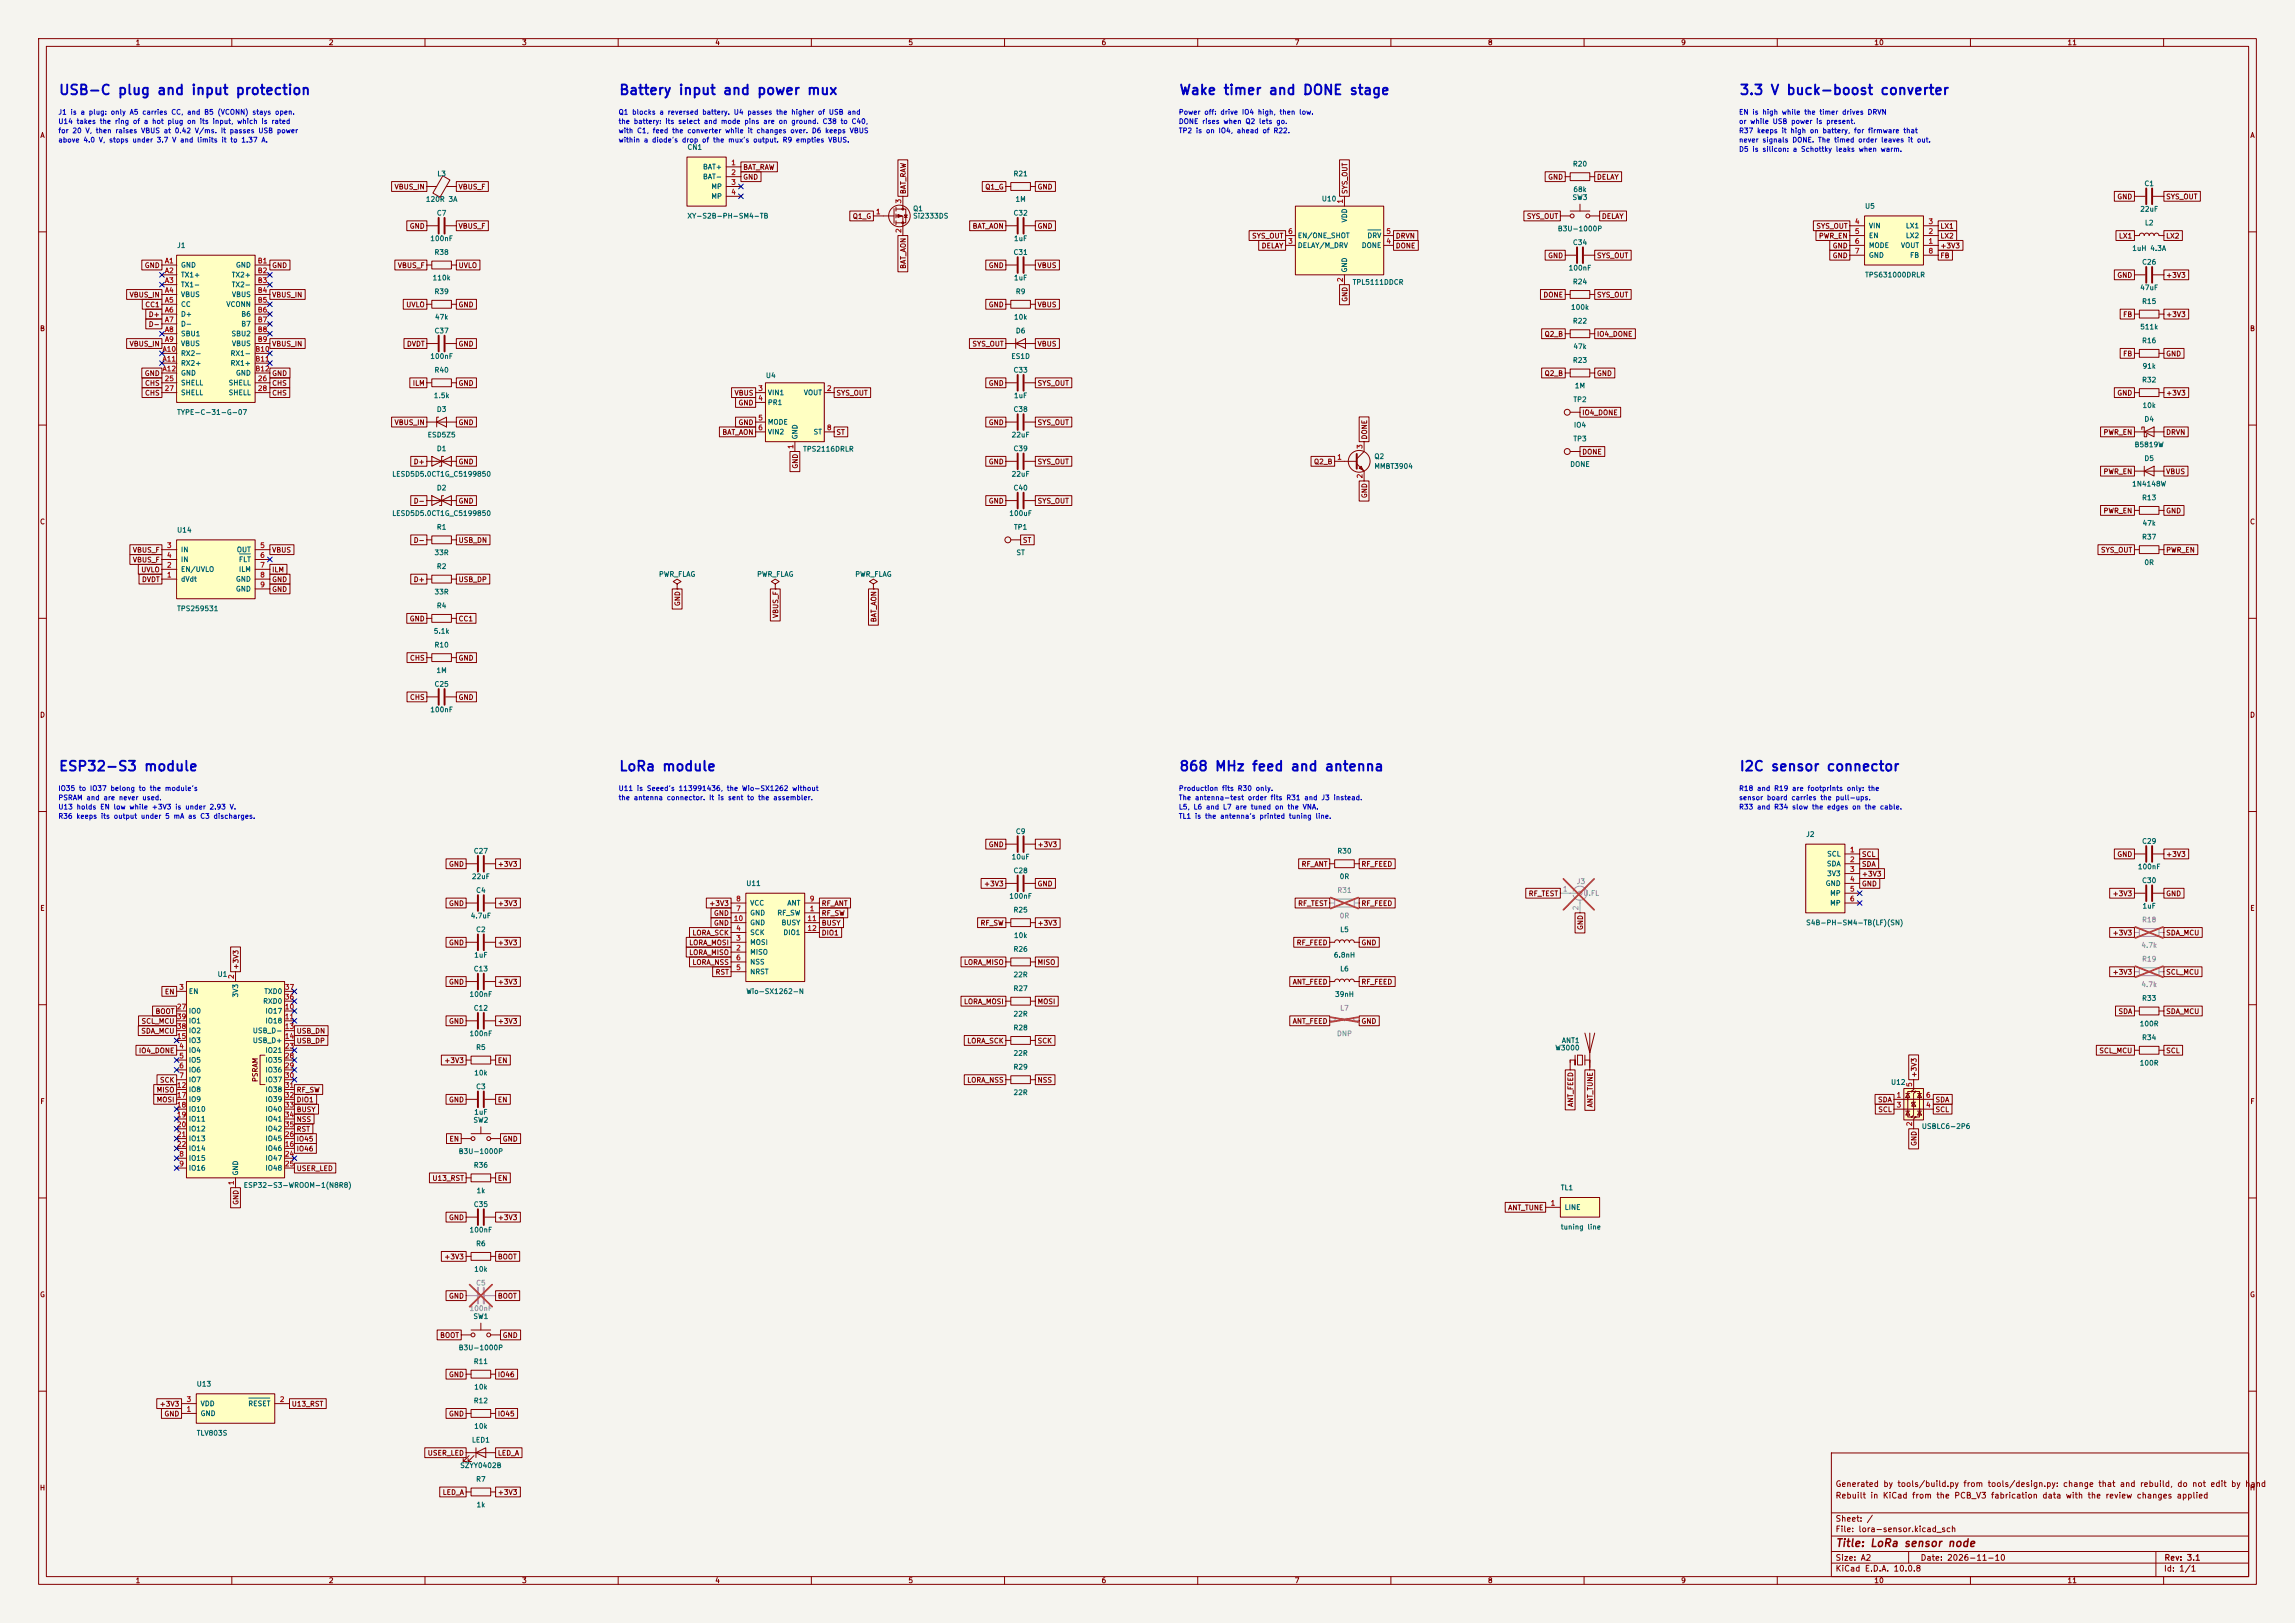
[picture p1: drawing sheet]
<svg xmlns="http://www.w3.org/2000/svg" width="594mm" height="420mm" viewBox="0 0 594 420" stroke-linecap="round" stroke-linejoin="round" font-family="sans-serif">
<defs><g id="words">
<g font-size="2.5" fill="#0000c2">
<text x="15.1" y="25.2">USB-C plug and input protection</text>
<text x="160.1" y="25.2">Battery input and power mux</text>
<text x="305.1" y="25.2">Wake timer and DONE stage</text>
<text x="450.1" y="25.2">3.3 V buck-boost converter</text>
<text x="15.1" y="200.2">ESP32-S3 module</text>
<text x="160.1" y="200.2">LoRa module</text>
<text x="305.1" y="200.2">868 MHz feed and antenna</text>
<text x="450.1" y="200.2">I2C sensor connector</text>
</g>
<text font-size="2" fill="#840000" x="475" y="400.8">Title: LoRa sensor node</text>
<g font-size="1.5" fill="#840000">
<text x="475" y="388.1">Rebuilt in KiCad from the PCB_V3 fabrication data with the review changes applied</text>
<text x="475" y="385.1">Generated by tools/build.py from tools/design.py: change that and rebuild, do not edit by hand</text>
<text x="475" y="394.1">Sheet: /</text>
<text x="475" y="396.8">File: lora-sensor.kicad_sch</text>
<text x="475" y="407">KiCad E.D.A. 10.0.8</text>
<text x="475" y="404.2">Size: A2</text>
<text x="497" y="404.2">Date: 2026-11-10</text>
<text x="560" y="407">Id: 1/1</text>
<text x="560.1" y="404.2">Rev: 3.1</text>
</g>
<g font-size="1.3" fill="#840000">
<text x="35" y="12">1</text>
<text x="85" y="12">2</text>
<text x="135" y="12">3</text>
<text x="185" y="12">4</text>
<text x="235" y="12">5</text>
<text x="285" y="12">6</text>
<text x="335" y="12">7</text>
<text x="385" y="12">8</text>
<text x="435" y="12">9</text>
<text x="485" y="12">10</text>
<text x="535" y="12">11</text>
<text x="10.3" y="36">A</text>
<text x="582.3" y="36">A</text>
<text x="192.2" y="46.8">GND</text>
<text x="192.2" y="44.2">BAT_RAW</text>
<text x="400.6" y="46.8">GND</text>
<text x="413.2" y="46.8">DELAY</text>
<text x="102" y="49.3">VBUS_IN</text>
<text x="118.6" y="49.3">VBUS_F</text>
<text x="234.7" y="50.4" transform="rotate(-90 234.7 50.4)">BAT_RAW</text>
<text x="254.9" y="49.3">Q1_G</text>
<text x="268.4" y="49.3">GND</text>
<text x="349" y="50.4" transform="rotate(-90 349 50.4)">SYS_OUT</text>
<text x="547.9" y="51.9">GND</text>
<text x="560.5" y="51.9">SYS_OUT</text>
<text x="105.9" y="59.5">GND</text>
<text x="118.6" y="59.5">VBUS_F</text>
<text x="220.6" y="56.9">Q1_G</text>
<text x="251.6" y="59.5">BAT_AON</text>
<text x="268.4" y="59.5">GND</text>
<text x="395.1" y="56.9">SYS_OUT</text>
<text x="414.5" y="56.9">DELAY</text>
<text x="470" y="59.5">SYS_OUT</text>
<text x="502.1" y="59.5">LX1</text>
<text x="323.9" y="62">SYS_OUT</text>
<text x="326.4" y="64.6">DELAY</text>
<text x="361.1" y="62">DRVN</text>
<text x="361.1" y="64.6">DONE</text>
<text x="470.6" y="62">PWR_EN</text>
<text x="474.2" y="64.6">GND</text>
<text x="502.1" y="64.6">+3V3</text>
<text x="502.1" y="62">LX2</text>
<text x="548.3" y="62">LX1</text>
<text x="560.5" y="62">LX2</text>
<text x="37.3" y="69.6">GND</text>
<text x="70.3" y="69.6">GND</text>
<text x="102.8" y="69.6">VBUS_F</text>
<text x="118.6" y="69.6">UVLO</text>
<text x="234.7" y="69.7" transform="rotate(-90 234.7 69.7)">BAT_AON</text>
<text x="255.8" y="69.6">GND</text>
<text x="268.4" y="69.6">VBUS</text>
<text x="400.6" y="67.1">GND</text>
<text x="413.2" y="67.1">SYS_OUT</text>
<text x="474.2" y="67.1">GND</text>
<text x="502.1" y="67.1">FB</text>
<text x="33.4" y="77.3">VBUS_IN</text>
<text x="70.3" y="77.3">VBUS_IN</text>
<text x="399.3" y="77.3">DONE</text>
<text x="413.2" y="77.3">SYS_OUT</text>
<text x="547.9" y="72.2">GND</text>
<text x="560.5" y="72.2">+3V3</text>
<text x="37.5" y="79.8">CC1</text>
<text x="38.4" y="82.3">D+</text>
<text x="105" y="79.8">UVLO</text>
<text x="118.6" y="79.8">GND</text>
<text x="255.8" y="79.8">GND</text>
<text x="268.4" y="79.8">VBUS</text>
<text x="349" y="78.2" transform="rotate(-90 349 78.2)">GND</text>
<text x="549.4" y="82.3">FB</text>
<text x="560.5" y="82.3">+3V3</text>
<text x="10.2" y="86">B</text>
<text x="33.4" y="90">VBUS_IN</text>
<text x="38.4" y="84.9">D-</text>
<text x="70.3" y="90">VBUS_IN</text>
<text x="105.2" y="90">DVDT</text>
<text x="118.6" y="90">GND</text>
<text x="251.5" y="90">SYS_OUT</text>
<text x="268.4" y="90">VBUS</text>
<text x="399.6" y="87.4">Q2_B</text>
<text x="413.2" y="87.4">IO4_DONE</text>
<text x="582.2" y="86">B</text>
<text x="549.4" y="92.5">FB</text>
<text x="560.5" y="92.5">GND</text>
<text x="37.3" y="97.6">GND</text>
<text x="37.4" y="100.1">CHS</text>
<text x="70.3" y="97.6">GND</text>
<text x="70.3" y="100.1">CHS</text>
<text x="106.7" y="100.1">ILM</text>
<text x="118.6" y="100.1">GND</text>
<text x="255.8" y="100.1">GND</text>
<text x="268.4" y="100.1">SYS_OUT</text>
<text x="399.6" y="97.6">Q2_B</text>
<text x="413.2" y="97.6">GND</text>
<text x="37.4" y="102.7">CHS</text>
<text x="70.3" y="102.7">CHS</text>
<text x="190" y="102.7">VBUS</text>
<text x="191" y="105.2">GND</text>
<text x="216.3" y="102.7">SYS_OUT</text>
<text x="409.4" y="107.7">IO4_DONE</text>
<text x="547.9" y="102.7">GND</text>
<text x="560.5" y="102.7">+3V3</text>
<text x="102" y="110.3">VBUS_IN</text>
<text x="118.6" y="110.3">GND</text>
<text x="186.8" y="112.8">BAT_AON</text>
<text x="191" y="110.3">GND</text>
<text x="216.3" y="112.8">ST</text>
<text x="255.8" y="110.3">GND</text>
<text x="268.4" y="110.3">SYS_OUT</text>
<text x="354.1" y="113.9" transform="rotate(-90 354.1 113.9)">DONE</text>
<text x="544.3" y="112.8">PWR_EN</text>
<text x="560.5" y="112.8">DRVN</text>
<text x="409.4" y="117.9">DONE</text>
<text x="106.9" y="120.4">D+</text>
<text x="118.6" y="120.4">GND</text>
<text x="206.8" y="121.4" transform="rotate(-90 206.8 121.4)">GND</text>
<text x="255.8" y="120.4">GND</text>
<text x="268.4" y="120.4">SYS_OUT</text>
<text x="340" y="120.4">Q2_B</text>
<text x="544.3" y="123">PWR_EN</text>
<text x="560.5" y="123">VBUS</text>
<text x="106.9" y="130.6">D-</text>
<text x="118.6" y="130.6">GND</text>
<text x="255.8" y="130.6">GND</text>
<text x="268.4" y="130.6">SYS_OUT</text>
<text x="354.1" y="129" transform="rotate(-90 354.1 129)">GND</text>
<text x="10.2" y="136">C</text>
<text x="544.3" y="133.1">PWR_EN</text>
<text x="560.5" y="133.1">GND</text>
<text x="582.2" y="136">C</text>
<text x="34.3" y="143.3">VBUS_F</text>
<text x="70.3" y="143.3">VBUS</text>
<text x="106.9" y="140.8">D-</text>
<text x="118.6" y="140.8">USB_DN</text>
<text x="264.6" y="140.8">ST</text>
<text x="543.6" y="143.3">SYS_OUT</text>
<text x="560.5" y="143.3">PWR_EN</text>
<text x="34.3" y="145.8">VBUS_F</text>
<text x="36.4" y="148.4">UVLO</text>
<text x="70.3" y="148.4">ILM</text>
<text x="36.6" y="150.9">DVDT</text>
<text x="70.3" y="150.9">GND</text>
<text x="70.3" y="153.5">GND</text>
<text x="106.9" y="150.9">D+</text>
<text x="118.6" y="150.9">USB_DP</text>
<text x="105.9" y="161.1">GND</text>
<text x="118.6" y="161.1">CC1</text>
<text x="176.3" y="157" transform="rotate(-90 176.3 157)">GND</text>
<text x="201.7" y="160.1" transform="rotate(-90 201.7 160.1)">VBUS_F</text>
<text x="227.1" y="161.1" transform="rotate(-90 227.1 161.1)">BAT_AON</text>
<text x="106" y="171.2">CHS</text>
<text x="118.6" y="171.2">GND</text>
<text x="10.2" y="186">D</text>
<text x="106" y="181.4">CHS</text>
<text x="118.6" y="181.4">GND</text>
<text x="582.2" y="186">D</text>
<text x="255.8" y="219.5">GND</text>
<text x="268.4" y="219.5">+3V3</text>
<text x="116.1" y="224.6">GND</text>
<text x="128.7" y="224.6">+3V3</text>
<text x="336.8" y="224.6">RF_ANT</text>
<text x="352.2" y="224.6">RF_FEED</text>
<text x="481.8" y="222">SCL</text>
<text x="481.8" y="224.6">SDA</text>
<text x="481.8" y="227.1">+3V3</text>
<text x="547.9" y="222">GND</text>
<text x="560.5" y="222">+3V3</text>
<text x="254.6" y="229.7">+3V3</text>
<text x="268.4" y="229.7">GND</text>
<text x="395.5" y="232.2">RF_TEST</text>
<text x="481.8" y="229.7">GND</text>
<text x="546.7" y="232.2">+3V3</text>
<text x="560.5" y="232.2">GND</text>
<text x="10.3" y="236">E</text>
<text x="116.1" y="234.7">GND</text>
<text x="128.7" y="234.7">+3V3</text>
<text x="183.4" y="234.7">+3V3</text>
<text x="184.7" y="239.8">GND</text>
<text x="184.7" y="237.3">GND</text>
<text x="212.5" y="234.7">RF_ANT</text>
<text x="212.5" y="237.3">RF_SW</text>
<text x="212.5" y="239.8">BUSY</text>
<text x="253.7" y="239.8">RF_SW</text>
<text x="268.4" y="239.8">+3V3</text>
<text x="335.8" y="234.7">RF_TEST</text>
<text x="352.2" y="234.7">RF_FEED</text>
<text x="582.3" y="236">E</text>
<text x="116.1" y="244.9">GND</text>
<text x="128.7" y="244.9">+3V3</text>
<text x="178.2" y="244.9">LORA_MOSI</text>
<text x="179.1" y="242.4">LORA_SCK</text>
<text x="212.5" y="242.4">DIO1</text>
<text x="335.5" y="244.9">RF_FEED</text>
<text x="352.2" y="244.9">GND</text>
<text x="410" y="240.8" transform="rotate(-90 410 240.8)">GND</text>
<text x="546.7" y="242.4">+3V3</text>
<text x="560.5" y="242.4">SDA_MCU</text>
<text x="62" y="251" transform="rotate(-90 62 251)">+3V3</text>
<text x="178.2" y="247.4">LORA_MISO</text>
<text x="179.1" y="250">LORA_NSS</text>
<text x="249.4" y="250">LORA_MISO</text>
<text x="268.4" y="250">MISO</text>
<text x="42.5" y="257.6">EN</text>
<text x="116.1" y="255.1">GND</text>
<text x="128.7" y="255.1">+3V3</text>
<text x="185.1" y="252.5">RST</text>
<text x="334.5" y="255.1">ANT_FEED</text>
<text x="352.2" y="255.1">RF_FEED</text>
<text x="546.7" y="252.5">+3V3</text>
<text x="560.5" y="252.5">SCL_MCU</text>
<text x="40.1" y="262.7">BOOT</text>
<text x="249.4" y="260.1">LORA_MOSI</text>
<text x="268.4" y="260.1">MOSI</text>
<text x="548.2" y="262.7">SDA</text>
<text x="560.5" y="262.7">SDA_MCU</text>
<text x="36.4" y="267.8">SDA_MCU</text>
<text x="36.5" y="265.2">SCL_MCU</text>
<text x="76.6" y="267.8">USB_DN</text>
<text x="116.1" y="265.2">GND</text>
<text x="128.7" y="265.2">+3V3</text>
<text x="334.5" y="265.2">ANT_FEED</text>
<text x="352.2" y="265.2">GND</text>
<text x="35.8" y="272.8">IO4_DONE</text>
<text x="76.6" y="270.3">USB_DP</text>
<text x="114.9" y="275.4">+3V3</text>
<text x="128.7" y="275.4">EN</text>
<text x="250.2" y="270.3">LORA_SCK</text>
<text x="268.4" y="270.3">SCK</text>
<text x="543.2" y="272.8">SCL_MCU</text>
<text x="560.5" y="272.8">SCL</text>
<text x="41.3" y="280.5">SCK</text>
<text x="67" y="280.1" transform="rotate(-90 67 280.1)">PSRAM</text>
<text x="250.2" y="280.5">LORA_NSS</text>
<text x="268.4" y="280.5">NSS</text>
<text x="496.4" y="279" transform="rotate(-90 496.4 279)">+3V3</text>
<text x="10.3" y="286">F</text>
<text x="40.4" y="285.5">MOSI</text>
<text x="40.4" y="283">MISO</text>
<text x="76.6" y="285.5">DIO1</text>
<text x="76.6" y="283">RF_SW</text>
<text x="116.1" y="285.5">GND</text>
<text x="128.7" y="285.5">EN</text>
<text x="407.5" y="286.6" transform="rotate(-90 407.5 286.6)">ANT_FEED</text>
<text x="412.5" y="286.7" transform="rotate(-90 412.5 286.7)">ANT_TUNE</text>
<text x="485.9" y="285.5">SDA</text>
<text x="500.8" y="285.5">SDA</text>
<text x="582.3" y="286">F</text>
<text x="76.6" y="290.6">NSS</text>
<text x="76.6" y="288.1">BUSY</text>
<text x="76.6" y="293.2">RST</text>
<text x="486" y="288.1">SCL</text>
<text x="500.8" y="288.1">SCL</text>
<text x="76.6" y="295.7">IO45</text>
<text x="76.6" y="298.2">IO46</text>
<text x="116.2" y="295.7">EN</text>
<text x="130" y="295.7">GND</text>
<text x="496.4" y="296.7" transform="rotate(-90 496.4 296.7)">GND</text>
<text x="76.6" y="303.3">USER_LED</text>
<text x="111.8" y="305.9">U13_RST</text>
<text x="128.7" y="305.9">EN</text>
<text x="62" y="311.9" transform="rotate(-90 62 311.9)">GND</text>
<text x="116.1" y="316">GND</text>
<text x="128.7" y="316">+3V3</text>
<text x="390.2" y="313.5">ANT_TUNE</text>
<text x="114.9" y="326.2">+3V3</text>
<text x="128.7" y="326.2">BOOT</text>
<text x="10.2" y="336">G</text>
<text x="582.2" y="336">G</text>
<text x="116.1" y="336.3">GND</text>
<text x="128.7" y="336.3">BOOT</text>
<text x="113.8" y="346.5">BOOT</text>
<text x="130" y="346.5">GND</text>
<text x="116.1" y="356.7">GND</text>
<text x="128.7" y="356.7">IO46</text>
<text x="41.2" y="364.3">+3V3</text>
<text x="75.4" y="364.3">U13_RST</text>
<text x="42.4" y="366.8">GND</text>
<text x="116.1" y="366.8">GND</text>
<text x="128.7" y="366.8">IO45</text>
<text x="110.6" y="377">USER_LED</text>
<text x="128.7" y="377">LED_A</text>
<text x="10.2" y="386">H</text>
<text x="114.4" y="387.1">LED_A</text>
<text x="128.7" y="387.1">+3V3</text>
<text x="582.2" y="386">H</text>
<text x="35" y="410">1</text>
<text x="85" y="410">2</text>
<text x="135" y="410">3</text>
<text x="185" y="410">4</text>
<text x="235" y="410">5</text>
<text x="285" y="410">6</text>
<text x="335" y="410">7</text>
<text x="385" y="410">8</text>
<text x="435" y="410">9</text>
<text x="485" y="410">10</text>
<text x="535" y="410">11</text>
</g>
<g font-size="1.3" fill="#0000c2">
<text x="15" y="30">J1 is a plug: only A5 carries CC, and B5 (VCONN) stays open.</text>
<text x="160" y="30">Q1 blocks a reversed battery. U4 passes the higher of USB and</text>
<text x="305" y="30">Power off: drive IO4 high, then low.</text>
<text x="450" y="30">EN is high while the timer drives DRVN</text>
<text x="15" y="34.8">for 20 V, then raises VBUS at 0.42 V/ms. It passes USB power</text>
<text x="15" y="32.4">U14 takes the ring of a hot plug on its input, which is rated</text>
<text x="160" y="34.8">with C1, feed the converter while it changes over. D6 keeps VBUS</text>
<text x="160" y="32.4">the battery: its select and mode pins are on ground. C38 to C40,</text>
<text x="305" y="32.4">DONE rises when Q2 lets go.</text>
<text x="305" y="34.8">TP2 is on IO4, ahead of R22.</text>
<text x="450" y="34.8">R37 keeps it high on battery, for firmware that</text>
<text x="450" y="32.4">or while USB power is present.</text>
<text x="15" y="37.2">above 4.0 V, stops under 3.7 V and limits it to 1.37 A.</text>
<text x="160" y="37.2">within a diode's drop of the mux's output. R9 empties VBUS.</text>
<text x="450" y="39.6">D5 is silicon: a Schottky leaks when warm.</text>
<text x="450" y="37.2">never signals DONE. The timed order leaves it out.</text>
<text x="15" y="209.8">U13 holds EN low while +3V3 is under 2.93 V.</text>
<text x="15" y="207.4">PSRAM and are never used.</text>
<text x="15" y="205">IO35 to IO37 belong to the module's</text>
<text x="160" y="205">U11 is Seeed's 113991436, the Wio-SX1262 without</text>
<text x="160" y="207.4">the antenna connector. It is sent to the assembler.</text>
<text x="305" y="209.8">L5, L6 and L7 are tuned on the VNA.</text>
<text x="305" y="207.4">The antenna-test order fits R31 and J3 instead.</text>
<text x="305" y="205">Production fits R30 only.</text>
<text x="450" y="205">R18 and R19 are footprints only: the</text>
<text x="450" y="209.8">R33 and R34 slow the edges on the cable.</text>
<text x="450" y="207.4">sensor board carries the pull-ups.</text>
<text x="15" y="212.2">R36 keeps its output under 5 mA as C3 discharges.</text>
<text x="305" y="212.2">TL1 is the antenna's printed tuning line.</text>
</g>
<g font-size="1.3" fill="#006464">
<text x="177.8" y="39.1">CN1</text>
<text x="113.1" y="45.9">L3</text>
<text x="181.8" y="44.1">BAT+</text>
<text x="181.8" y="46.7">BAT-</text>
<text x="262.2" y="45.9">R21</text>
<text x="407" y="43.4">R20</text>
<text x="110.1" y="52.5">120R 3A</text>
<text x="184" y="49.2">MP</text>
<text x="184" y="51.8">MP</text>
<text x="262.7" y="52.5">1M</text>
<text x="342" y="52.4">U10</text>
<text x="406.9" y="52">SW3</text>
<text x="407.1" y="50">68k</text>
<text x="554.9" y="48.5">C1</text>
<text x="112.9" y="56.1">C7</text>
<text x="177.8" y="56.8">XY-S2B-PH-SM4-TB</text>
<text x="236.2" y="54.9">Q1</text>
<text x="236.2" y="56.8">Si2333DS</text>
<text x="262.2" y="56.1">C32</text>
<text x="348.9" y="57.7" transform="rotate(-90 348.9 57.7)">VDD</text>
<text x="482.6" y="54.3">U5</text>
<text x="483.6" y="59.4">VIN</text>
<text x="493.1" y="59.4">LX1</text>
<text x="553.8" y="55.1">22uF</text>
<text x="555" y="58.6">L2</text>
<text x="45.7" y="64.5">J1</text>
<text x="111.2" y="62.7">100nF</text>
<text x="262.3" y="62.7">1uF</text>
<text x="335.8" y="64.5">DELAY/M_DRV</text>
<text x="335.8" y="61.9">EN/ONE_SHOT</text>
<text x="352.3" y="64.5">DONE</text>
<text x="353.8" y="61.9">DRV</text>
<text x="403.1" y="60.1">B3U-1000P</text>
<text x="407" y="63.7">C34</text>
<text x="483.6" y="61.9">EN</text>
<text x="483.6" y="64.5">MODE</text>
<text x="491.9" y="64.5">VOUT</text>
<text x="493.1" y="61.9">LX2</text>
<text x="551.7" y="65.2">1uH 4.3A</text>
<text x="46.7" y="69.5">GND</text>
<text x="60.9" y="69.5">GND</text>
<text x="112.3" y="66.2">R38</text>
<text x="262.2" y="66.2">C31</text>
<text x="348.9" y="70.6" transform="rotate(-90 348.9 70.6)">GND</text>
<text x="405.9" y="70.3">100nF</text>
<text x="483.6" y="67">GND</text>
<text x="494.2" y="67">FB</text>
<text x="554.3" y="68.8">C26</text>
<text x="46.7" y="72.1">TX1+</text>
<text x="46.7" y="74.6">TX1-</text>
<text x="46.7" y="77.2">VBUS</text>
<text x="59.8" y="72.1">TX2+</text>
<text x="59.8" y="74.6">TX2-</text>
<text x="59.9" y="77.2">VBUS</text>
<text x="111.8" y="72.8">110k</text>
<text x="112.3" y="76.4">R39</text>
<text x="262.3" y="72.8">1uF</text>
<text x="262.8" y="76.4">R9</text>
<text x="350" y="74">TPL5111DDCR</text>
<text x="407" y="73.9">R24</text>
<text x="482.6" y="72.1">TPS631000DRLR</text>
<text x="553.8" y="75.4">47uF</text>
<text x="46.7" y="79.7">CC</text>
<text x="46.7" y="82.2">D+</text>
<text x="58.4" y="79.7">VCONN</text>
<text x="62.3" y="82.2">B6</text>
<text x="112.4" y="83">47k</text>
<text x="262.3" y="83">10k</text>
<text x="406.5" y="80.5">100k</text>
<text x="554.3" y="78.9">R15</text>
<text x="46.7" y="84.8">D-</text>
<text x="46.7" y="87.3">SBU1</text>
<text x="46.7" y="89.9">VBUS</text>
<text x="59.8" y="87.3">SBU2</text>
<text x="59.9" y="89.9">VBUS</text>
<text x="62.3" y="84.8">B7</text>
<text x="112.3" y="86.6">C37</text>
<text x="262.8" y="86.6">D6</text>
<text x="407" y="84">R22</text>
<text x="553.8" y="85.5">511k</text>
<text x="554.3" y="89.1">R16</text>
<text x="46.7" y="92.4">RX2-</text>
<text x="46.7" y="94.9">RX2+</text>
<text x="59.5" y="92.4">RX1-</text>
<text x="59.5" y="94.9">RX1+</text>
<text x="111.2" y="93.2">100nF</text>
<text x="261.6" y="93.2">ES1D</text>
<text x="407" y="94.2">R23</text>
<text x="407.1" y="90.6">47k</text>
<text x="554.4" y="95.7">91k</text>
<text x="46.7" y="100">SHELL</text>
<text x="46.7" y="97.5">GND</text>
<text x="59.1" y="100">SHELL</text>
<text x="60.9" y="97.5">GND</text>
<text x="112.3" y="96.7">R40</text>
<text x="198.1" y="98.1">U4</text>
<text x="262.2" y="96.7">C33</text>
<text x="407.5" y="100.8">1M</text>
<text x="554.3" y="99.3">R32</text>
<text x="45.7" y="107.6">TYPE-C-31-G-07</text>
<text x="46.7" y="102.6">SHELL</text>
<text x="59.1" y="102.6">SHELL</text>
<text x="112.1" y="103.3">1.5k</text>
<text x="112.9" y="106.9">D3</text>
<text x="198.6" y="102.6">VIN1</text>
<text x="198.6" y="105.1">PR1</text>
<text x="207.9" y="102.6">VOUT</text>
<text x="262.2" y="106.9">C38</text>
<text x="262.3" y="103.3">1uF</text>
<text x="407.1" y="104.3">TP2</text>
<text x="554.4" y="105.9">10k</text>
<text x="110.5" y="113.5">ESD5Z5</text>
<text x="198.6" y="110.2">MODE</text>
<text x="198.6" y="112.7">VIN2</text>
<text x="206.7" y="113.8" transform="rotate(-90 206.7 113.8)">GND</text>
<text x="210.4" y="112.7">ST</text>
<text x="261.7" y="113.5">22uF</text>
<text x="407.2" y="110.9">IO4</text>
<text x="554.9" y="109.4">D4</text>
<text x="112.9" y="117">D1</text>
<text x="207.7" y="117.2">TPS2116DRLR</text>
<text x="262.2" y="117">C39</text>
<text x="355.6" y="119.1">Q2</text>
<text x="407.1" y="114.5">TP3</text>
<text x="552.4" y="116">B5819W</text>
<text x="554.9" y="119.6">D5</text>
<text x="101.4" y="123.6">LESD5D5.0CT1G_C5199850</text>
<text x="261.7" y="123.6">22uF</text>
<text x="355.6" y="121.6">MMBT3904</text>
<text x="406.3" y="121.1">DONE</text>
<text x="112.9" y="127.2">D2</text>
<text x="262.2" y="127.2">C40</text>
<text x="551.7" y="126.2">1N4148W</text>
<text x="554.3" y="129.7">R13</text>
<text x="101.4" y="133.8">LESD5D5.0CT1G_C5199850</text>
<text x="112.9" y="137.4">R1</text>
<text x="261.1" y="133.8">100uF</text>
<text x="262.3" y="137.4">TP1</text>
<text x="554.4" y="136.3">47k</text>
<text x="45.7" y="138.1">U14</text>
<text x="46.7" y="143.2">IN</text>
<text x="61.2" y="143.2">OUT</text>
<text x="112.3" y="144">33R</text>
<text x="262.9" y="144">ST</text>
<text x="554.3" y="139.9">R37</text>
<text x="46.7" y="148.3">EN/UVLO</text>
<text x="46.7" y="145.7">IN</text>
<text x="61.7" y="145.7">FLT</text>
<text x="61.7" y="148.3">ILM</text>
<text x="112.9" y="147.5">R2</text>
<text x="170.4" y="149.6">PWR_FLAG</text>
<text x="195.8" y="149.6">PWR_FLAG</text>
<text x="221.2" y="149.6">PWR_FLAG</text>
<text x="554.9" y="146.5">0R</text>
<text x="46.7" y="150.8">dVdt</text>
<text x="60.9" y="150.8">GND</text>
<text x="60.9" y="153.4">GND</text>
<text x="112.3" y="154.1">33R</text>
<text x="45.7" y="158.4">TPS259531</text>
<text x="112.9" y="157.7">R4</text>
<text x="112.1" y="164.3">5.1k</text>
<text x="112.3" y="167.8">R10</text>
<text x="112.3" y="178">C25</text>
<text x="112.8" y="174.4">1M</text>
<text x="111.2" y="184.6">100nF</text>
<text x="122.5" y="221.2">C27</text>
<text x="262.8" y="216.1">C9</text>
<text x="346" y="221.2">R30</text>
<text x="467.3" y="216.9">J2</text>
<text x="472.8" y="221.9">SCL</text>
<text x="554.3" y="218.6">C29</text>
<text x="122" y="227.8">22uF</text>
<text x="261.7" y="222.7">10uF</text>
<text x="262.2" y="226.3">C28</text>
<text x="346.6" y="227.8">0R</text>
<text x="472.7" y="224.5">SDA</text>
<text x="472.8" y="227">3V3</text>
<text x="553.2" y="225.2">100nF</text>
<text x="123.1" y="231.3">C4</text>
<text x="193" y="229.6">U11</text>
<text x="261.1" y="232.9">100nF</text>
<text x="472.4" y="229.6">GND</text>
<text x="473.6" y="232.1">MP</text>
<text x="554.3" y="228.8">C30</text>
<text x="121.7" y="237.9">4.7uF</text>
<text x="194" y="237.2">GND</text>
<text x="194" y="234.6">VCC</text>
<text x="194" y="239.7">GND</text>
<text x="201" y="237.2">RF_SW</text>
<text x="202.1" y="239.7">BUSY</text>
<text x="203.7" y="234.6">ANT</text>
<text x="262.2" y="236.4">R25</text>
<text x="467.3" y="239.7">S4B-PH-SM4-TB(LF)(SN)</text>
<text x="473.6" y="234.6">MP</text>
<text x="554.4" y="235.4">1uF</text>
<text x="123.1" y="241.5">C2</text>
<text x="194" y="244.8">MOSI</text>
<text x="194" y="242.3">SCK</text>
<text x="202.6" y="242.3">DIO1</text>
<text x="262.3" y="243">10k</text>
<text x="346.7" y="241.5">L5</text>
<text x="122.5" y="251.7">C13</text>
<text x="122.6" y="248.1">1uF</text>
<text x="194" y="247.3">MISO</text>
<text x="194" y="249.9">NSS</text>
<text x="262.2" y="246.6">R26</text>
<text x="345.1" y="248.1">6.8nH</text>
<text x="346.7" y="251.7">L6</text>
<text x="48.7" y="257.5">EN</text>
<text x="56.2" y="253.1">U1</text>
<text x="68.3" y="257.5">TXD0</text>
<text x="193" y="257.5">Wio-SX1262-N</text>
<text x="194" y="252.4">NRST</text>
<text x="262.2" y="256.7">R27</text>
<text x="262.2" y="253.2">22R</text>
<text x="48.7" y="262.6">IO0</text>
<text x="61.9" y="258.2" transform="rotate(-90 61.9 258.2)">3V3</text>
<text x="68" y="260">RXD0</text>
<text x="68.6" y="262.6">IO17</text>
<text x="121.4" y="258.3">100nF</text>
<text x="122.5" y="261.8">C12</text>
<text x="262.2" y="263.3">22R</text>
<text x="345.4" y="258.3">39nH</text>
<text x="554.3" y="259.3">R33</text>
<text x="48.7" y="267.7">IO2</text>
<text x="48.7" y="265.1">IO1</text>
<text x="65.3" y="267.7">USB_D-</text>
<text x="68.6" y="265.1">IO18</text>
<text x="121.4" y="268.4">100nF</text>
<text x="262.2" y="266.9">R28</text>
<text x="553.7" y="265.9">100R</text>
<text x="554.3" y="269.4">R34</text>
<text x="48.7" y="272.7">IO4</text>
<text x="48.7" y="275.3">IO5</text>
<text x="48.7" y="270.2">IO3</text>
<text x="65.3" y="270.2">USB_D+</text>
<text x="68.6" y="272.7">IO21</text>
<text x="68.6" y="275.3">IO35</text>
<text x="123.1" y="272">R5</text>
<text x="262.2" y="273.5">22R</text>
<text x="402.4" y="272.1">W3000</text>
<text x="404.1" y="270.2">ANT1</text>
<text x="48.7" y="277.8">IO6</text>
<text x="48.7" y="280.4">IO7</text>
<text x="68.6" y="277.8">IO36</text>
<text x="68.6" y="280.4">IO37</text>
<text x="122.6" y="278.6">10k</text>
<text x="262.2" y="277.1">R29</text>
<text x="489.3" y="281">U12</text>
<text x="553.7" y="276">100R</text>
<text x="48.7" y="282.9">IO8</text>
<text x="48.7" y="285.4">IO9</text>
<text x="48.7" y="288">IO10</text>
<text x="68.6" y="282.9">IO38</text>
<text x="68.6" y="285.4">IO39</text>
<text x="68.6" y="288">IO40</text>
<text x="123.1" y="282.1">C3</text>
<text x="262.2" y="283.7">22R</text>
<text x="48.7" y="290.5">IO11</text>
<text x="48.7" y="293.1">IO12</text>
<text x="68.6" y="290.5">IO41</text>
<text x="68.6" y="293.1">IO42</text>
<text x="122.4" y="290.8">SW2</text>
<text x="122.6" y="288.7">1uF</text>
<text x="497.3" y="292.4">USBLC6-2P6</text>
<text x="48.7" y="295.6">IO13</text>
<text x="48.7" y="298.1">IO14</text>
<text x="68.6" y="298.1">IO46</text>
<text x="68.6" y="295.6">IO45</text>
<text x="118.6" y="298.9">B3U-1000P</text>
<text x="48.7" y="300.7">IO15</text>
<text x="48.7" y="303.2">IO16</text>
<text x="61.9" y="304.3" transform="rotate(-90 61.9 304.3)">GND</text>
<text x="68.6" y="300.7">IO47</text>
<text x="68.6" y="303.2">IO48</text>
<text x="122.5" y="302.5">R36</text>
<text x="62.9" y="307.7">ESP32-S3-WROOM-1(N8R8)</text>
<text x="123.2" y="309.1">1k</text>
<text x="403.8" y="308.3">TL1</text>
<text x="122.5" y="312.6">C35</text>
<text x="404.8" y="313.4">LINE</text>
<text x="121.4" y="319.2">100nF</text>
<text x="123.1" y="322.8">R6</text>
<text x="403.8" y="318.5">tuning line</text>
<text x="122.6" y="329.4">10k</text>
<text x="122.4" y="341.6">SW1</text>
<text x="118.6" y="349.7">B3U-1000P</text>
<text x="122.5" y="353.3">R11</text>
<text x="50.8" y="359.1">U13</text>
<text x="122.6" y="359.9">10k</text>
<text x="51.8" y="364.2">VDD</text>
<text x="64.1" y="364.2">RESET</text>
<text x="122.5" y="363.4">R12</text>
<text x="50.8" y="371.8">TLV803S</text>
<text x="51.8" y="366.7">GND</text>
<text x="122.6" y="370">10k</text>
<text x="122" y="373.6">LED1</text>
<text x="119" y="380.2">SZYY0402B</text>
<text x="123.1" y="383.7">R7</text>
<text x="123.2" y="390.3">1k</text>
</g>
<g font-size="1.3" fill="#a90000">
<text x="189.1" y="43">1</text>
<text x="189.1" y="45.6">2</text>
<text x="189.1" y="48.1">3</text>
<text x="189.1" y="50.7">4</text>
<text x="233.5" y="52.8" transform="rotate(-90 233.5 52.8)">3</text>
<text x="347.8" y="52.8" transform="rotate(-90 347.8 52.8)">1</text>
<text x="226.6" y="55.7">1</text>
<text x="480" y="58.3">4</text>
<text x="499" y="58.3">3</text>
<text x="233.5" y="60.4" transform="rotate(-90 233.5 60.4)">2</text>
<text x="333.3" y="63.4">3</text>
<text x="333.3" y="60.8">6</text>
<text x="358.7" y="63.4">4</text>
<text x="358.7" y="60.8">5</text>
<text x="480" y="60.8">5</text>
<text x="480" y="63.4">6</text>
<text x="480" y="65.9">7</text>
<text x="499" y="63.4">1</text>
<text x="499" y="60.8">2</text>
<text x="499" y="65.9">8</text>
<text x="42.5" y="68.4">A1</text>
<text x="42.5" y="71">A2</text>
<text x="66.6" y="68.4">B1</text>
<text x="66.6" y="71">B2</text>
<text x="42.5" y="73.5">A3</text>
<text x="42.5" y="76.1">A4</text>
<text x="66.6" y="73.5">B3</text>
<text x="66.6" y="76.1">B4</text>
<text x="347.8" y="73.1" transform="rotate(-90 347.8 73.1)">2</text>
<text x="42.5" y="78.6">A5</text>
<text x="42.5" y="81.1">A6</text>
<text x="42.5" y="83.7">A7</text>
<text x="66.6" y="78.6">B5</text>
<text x="66.6" y="81.1">B6</text>
<text x="66.6" y="83.7">B7</text>
<text x="42.5" y="86.2">A8</text>
<text x="42.5" y="88.8">A9</text>
<text x="66.6" y="86.2">B8</text>
<text x="66.6" y="88.8">B9</text>
<text x="41.9" y="91.3">A10</text>
<text x="41.9" y="93.8">A11</text>
<text x="66" y="91.3">B10</text>
<text x="66" y="93.8">B11</text>
<text x="41.9" y="96.4">A12</text>
<text x="42.5" y="98.9">25</text>
<text x="42.5" y="101.5">27</text>
<text x="66" y="96.4">B12</text>
<text x="66.6" y="98.9">26</text>
<text x="66.6" y="101.5">28</text>
<text x="196.1" y="101.5">3</text>
<text x="213.9" y="101.5">2</text>
<text x="196.1" y="104">4</text>
<text x="196.1" y="109.1">5</text>
<text x="196.1" y="111.6">6</text>
<text x="213.9" y="111.6">8</text>
<text x="205.6" y="116.3" transform="rotate(-90 205.6 116.3)">1</text>
<text x="346" y="119.2">1</text>
<text x="352.9" y="116.3" transform="rotate(-90 352.9 116.3)">3</text>
<text x="352.9" y="123.9" transform="rotate(-90 352.9 123.9)">2</text>
<text x="43.1" y="142.1">3</text>
<text x="67.2" y="142.1">5</text>
<text x="43.1" y="149.7">1</text>
<text x="43.1" y="147.2">2</text>
<text x="43.1" y="144.6">4</text>
<text x="67.2" y="144.6">6</text>
<text x="67.2" y="147.2">7</text>
<text x="67.2" y="149.7">8</text>
<text x="67.2" y="152.3">9</text>
<text x="478.7" y="220.8">1</text>
<text x="478.7" y="223.4">2</text>
<text x="478.7" y="225.9">3</text>
<text x="190.4" y="233.5">8</text>
<text x="209.5" y="233.5">9</text>
<text x="478.7" y="228.5">4</text>
<text x="478.7" y="231">5</text>
<text x="478.7" y="233.5">6</text>
<text x="189.8" y="238.6">10</text>
<text x="190.4" y="236.1">7</text>
<text x="208.8" y="238.6">11</text>
<text x="209.5" y="236.1">1</text>
<text x="190.4" y="243.7">3</text>
<text x="190.4" y="241.2">4</text>
<text x="208.8" y="241.2">12</text>
<text x="190.4" y="246.2">2</text>
<text x="190.4" y="251.3">5</text>
<text x="190.4" y="248.8">6</text>
<text x="46.3" y="256.4">3</text>
<text x="60.8" y="253.5" transform="rotate(-90 60.8 253.5)">2</text>
<text x="73.6" y="256.4">37</text>
<text x="45.7" y="261.5">27</text>
<text x="73.6" y="261.5">10</text>
<text x="73.6" y="258.9">36</text>
<text x="45.7" y="269.1">15</text>
<text x="45.7" y="266.6">38</text>
<text x="45.7" y="264">39</text>
<text x="73.6" y="264">11</text>
<text x="73.6" y="266.6">13</text>
<text x="73.6" y="269.1">14</text>
<text x="46.3" y="271.6">4</text>
<text x="46.3" y="274.2">5</text>
<text x="73.6" y="271.6">23</text>
<text x="73.6" y="274.2">28</text>
<text x="45.7" y="281.8">12</text>
<text x="46.3" y="276.7">6</text>
<text x="46.3" y="279.3">7</text>
<text x="73.6" y="276.7">29</text>
<text x="73.6" y="279.3">30</text>
<text x="73.6" y="281.8">31</text>
<text x="495.2" y="281.4" transform="rotate(-90 495.2 281.4)">5</text>
<text x="45.7" y="284.3">17</text>
<text x="45.7" y="286.9">18</text>
<text x="73.6" y="284.3">32</text>
<text x="73.6" y="286.9">33</text>
<text x="490.8" y="284.3">1</text>
<text x="490.8" y="286.9">3</text>
<text x="498.4" y="286.9">4</text>
<text x="498.4" y="284.3">6</text>
<text x="45.7" y="289.4">19</text>
<text x="45.7" y="292">20</text>
<text x="73.6" y="289.4">34</text>
<text x="73.6" y="292">35</text>
<text x="495.2" y="291.6" transform="rotate(-90 495.2 291.6)">2</text>
<text x="45.7" y="294.5">21</text>
<text x="45.7" y="297">22</text>
<text x="46.3" y="299.6">8</text>
<text x="73.6" y="297">16</text>
<text x="73.6" y="299.6">24</text>
<text x="73.6" y="294.5">26</text>
<text x="46.3" y="302.1">9</text>
<text x="73.6" y="302.1">25</text>
<text x="60.8" y="306.8" transform="rotate(-90 60.8 306.8)">1</text>
<text x="401.2" y="312.3">1</text>
<text x="48.2" y="365.6">1</text>
<text x="48.2" y="363.1">3</text>
<text x="72.3" y="363.1">2</text>
</g>
<g font-size="1.3" fill="#939391">
<text x="346" y="231.3">R31</text>
<text x="408" y="229.1">J3</text>
<text x="409.7" y="232.1">U.FL</text>
<text x="346.6" y="237.9">0R</text>
<text x="554.3" y="239">R18</text>
<text x="554.1" y="245.6">4.7k</text>
<text x="554.3" y="249.1">R19</text>
<text x="554.1" y="255.7">4.7k</text>
<text x="346.7" y="261.8">L7</text>
<text x="345.9" y="268.4">DNP</text>
<text x="123.1" y="332.9">C5</text>
<text x="121.4" y="339.5">100nF</text>
</g>
<g font-size="1.3" fill="#a5a4a2">
<text x="404.4" y="231">1</text>
<text x="408.8" y="235.7" transform="rotate(-90 408.8 235.7)">2</text>
</g>
</g></defs>
<path d="M0 0h594v420h-594z" fill="#f5f4ef" stroke="#f5f4ef" stroke-width=".26"/>
<g fill="none" stroke="#840000" stroke-width=".26">
<path d="M10 10h574v400h-574zM12 12h570v396h-570zM60 10v2M110 10v2M160 10v2M210 10v2M260 10v2M310 10v2M360 10v2M410 10v2M460 10v2M510 10v2"/>
<path d="M560 10v2M10 60h2M582 60h2M10 110h2M582 110h2M10 160h2M582 160h2M10 210h2M582 210h2M10 260h2M582 260h2M10 310h2"/>
<path d="M582 310h2M10 360h2M474 376h108v32h-108zM582 360h2M474 397.5h108M474 391.5h108M60 408v2M110 408v2M160 408v2M210 408v2M260 408v2M310 408v2"/>
<path d="M360 408v2M410 408v2M460 408v2M474 404.5h108M474 401.5h108M494 401.5v3M510 408v2M558 401.5v6.5M560 408v2"/>
</g>
<path d="M177.8 40.6h10.2v12.7h-10.2z" fill="#ffffc2"/>
<path d="M177.8 40.6h10.2v12.7h-10.2zM188 43.2h3.8M188 45.7h3.8M188 48.3h3.8M188 50.8h3.8" fill="none" stroke="#840000" stroke-width=".26"/>
<path d="M198.1 99.1h15.3v15.2h-15.3z" fill="#ffffc2"/>
<g fill="none" stroke="#840000" stroke-width=".26">
<path d="M226.1 55.9h5.3M231.4 54v3.8M231.9 54.1h2.5v3.6h-2.5M231.9 55.9h1.8v5.1M231.9 53.6v1M231.9 55.4v1M231.9 57.2v1M233.7 50.8v3.3M234.1 55.6h.7l-.4 .7zM234.1 56.3h.7M198.1 99.1h15.3v15.2h-15.3zM195.6 101.6h2.5"/>
<path d="M195.6 104.1h2.5M195.6 109.2h2.5M195.6 111.8h2.5M205.7 114.3v2.5M213.4 101.6h2.5M213.4 111.8h2.5M260.3 238.8h1.3M261.6 237.7h5.1v2.1h-5.1zM266.7 238.8h1.3M344.2 254h1.2l.2-.4 .5-.2 .4 .2 .2 .4 .2-.4 .4-.2 .5 .2 .2 .4 .2-.4 .4-.2 .5 .2 .1 .4 .2-.4 .5-.2 .4 .2 .2 .4h1.3"/>
<circle cx="232.8" cy="55.9" r="2.79"/>
</g>
<path d="M344.2 264.2h1.2l.2-.5 .5-.2 .4 .2 .2 .5 .2-.5 .4-.2 .5 .2 .2 .5 .2-.5 .4-.2 .5 .2 .1 .5 .2-.5 .5-.2 .4 .2 .2 .5h1.3" fill="none" stroke="#9c9b98" stroke-width=".26"/>
<path d="M344.4 263.2l7.1 1.3M351.5 263.2l-7.1 1.3" fill="none" stroke="#e12e31" stroke-width=".46"/>
<g fill="#840000" stroke="#840000" stroke-width=".26">
<path d="M232.4 55.5l1 .4-1 .4z"/>
<circle cx="233.7" cy="54.1" r=".25"/>
<circle cx="233.7" cy="57.7" r=".25"/>
</g>
<path d="M403.9 309.9h10.1v5.1h-10.1z" fill="#ffffc2"/>
<g fill="none" stroke="#840000" stroke-width=".26">
<path d="M260.3 48.3h1.3M260.3 58.4h2.8M261.6 47.2h5.1v2.1h-5.1zM265.2 58.4h2.8M266.7 48.3h1.3M260.3 218.4h2.8M265.2 218.4h2.8M260.3 228.6h2.8M265.2 228.6h2.8M407.7 273.1v2.5v-1.3h-1.3v2.6M408.3 273.1h1.3v2.5h-1.3zM410.2 267.3l1.3 5.1 1.2-5.1"/>
<path d="M410.2 274.3h1.3M410.2 273.1v2.5M411.5 267.3v9.6M400 312.4h3.9M403.9 309.9h10.1v5.1h-10.1z"/>
</g>
<path d="M263.4 56.4v4.1M264.9 56.4v4.1M263.4 216.4v4.1M264.9 216.4v4.1M263.4 226.6v4M264.9 226.6v4" fill="none" stroke="#840000" stroke-width=".51"/>
<g fill="none" stroke="#9c9b98" stroke-width=".26">
<path d="M344.2 233.7h1.2M345.4 232.7h5.1v2h-5.1zM350.5 233.7h1.3M403.9 231.1h4.5M407.2 230.6a1.82 1.82 0 0 1 2-1.3 1.82 1.82 0 0 1 1.5 1.8M408.9 232.9v3.3M410.7 231.1a1.81 1.81 0 0 1-1.5 1.8 1.81 1.81 0 0 1-2-1.3"/>
<circle cx="408.9" cy="231.1" r=".51"/>
</g>
<path d="M344.4 232.3l7.2 2.8M351.6 232.3l-7.2 2.8M404.6 227.4l8 8M412.6 227.4l-8 8" fill="none" stroke="#e12e31" stroke-width=".46"/>
<path d="M467.4 218.4h10.1v17.8h-10.1z" fill="#ffffc2"/>
<g fill="none" stroke="#840000" stroke-width=".26">
<path d="M260.3 99.1h2.8M265.2 99.1h2.8M110.5 119.4h7.6M111.8 118.1v2.6l5-2.6v2.6zM114.8 118.1h-.5v2.6h-.5M260.3 109.2h2.8M265.2 109.2h2.8M110.5 129.5h7.6M110.5 139.7h1.3M111.8 138.7h5v2h-5zM111.8 128.3v2.5l5-2.5v2.5zM114.8 128.3h-.5v2.5h-.5"/>
<path d="M116.8 139.7h1.3M260.3 129.5h2.8M265.2 129.5h2.8M110.5 149.9h1.3M111.8 148.8h5v2.1h-5zM111.8 159h5v2h-5zM116.8 149.9h1.3M175.3 151.1l1-.6-1-.6-1.1 .6 1.1 .6v1.3M175.3 152.4h.1M200.7 151.1l1-.6-1-.6-1.1 .6 1.1 .6v1.3M200.7 152.4h.1M226.1 151.1l1-.6-1-.6-1.1 .6 1.1 .6v1.3"/>
<path d="M226.1 152.4h.1M110.5 170.2h1.3M110.5 160h1.3M111.8 169.2h5v2h-5zM116.8 170.2h1.3M116.8 160h1.3M110.5 180.3h2.8M115.3 180.3h2.8M467.4 218.4h10.1v17.8h-10.1zM120.6 223.5h2.8M120.6 233.7h2.8M125.5 223.5h2.8"/>
<path d="M125.5 233.7h2.8M344.2 223.5h1.2M345.4 222.5h5.1v2h-5.1zM350.5 223.5h1.3M477.5 221h3.8M477.5 223.5h3.8M477.5 226.1h3.8M477.5 228.6h3.8M477.5 231.1h3.8M477.5 233.7h3.8M120.6 254h2.8M120.6 243.8h2.8"/>
<path d="M125.5 254h2.8M125.5 243.8h2.8M344.2 243.8h1.2l.2-.4 .5-.2 .4 .2 .2 .4 .2-.4 .4-.2 .5 .2 .2 .4 .2-.4 .4-.2 .5 .2 .1 .4 .2-.4 .5-.2 .4 .2 .2 .4h1.3M120.6 304.8h1.3M121.9 303.8h5.1v2h-5.1zM127 304.8h1.3"/>
</g>
<g fill="none" stroke="#840000" stroke-width=".51">
<path d="M263.4 97v4.1M264.9 97v4.1M263.4 107.2v4.1M264.9 107.2v4.1M263.4 127.5v4.1M264.9 127.5v4.1M113.5 178.3v4.1M115.1 178.3v4.1M123.7 221.5v4.1M123.7 231.6v4.1M125.2 221.5v4.1M125.2 231.6v4.1"/>
<path d="M123.7 241.8v4.1M123.7 252v4M125.2 241.8v4.1M125.2 252v4"/>
</g>
<path d="M482.6 55.9h15.2v12.7h-15.2z" fill="#ffffc2"/>
<g fill="none" stroke="#840000" stroke-width=".26">
<path d="M478.8 58.4h3.8M482.6 55.9h15.2v12.7h-15.2zM497.8 58.4h3.8M478.8 63.5h3.8M478.8 61h3.8M478.8 66h3.8M497.8 63.5h3.8M497.8 61h3.8M497.8 66h3.8M552.4 132.1h1.3M552.4 121.9h7.7M553.7 131.1h5.1v2h-5.1z"/>
<path d="M555 121.9l2.5-1.2v2.5zM555 120.7v2.5M558.8 132.1h1.3M552.4 231.1h2.8M557.3 231.1h2.8"/>
</g>
<path d="M555.5 229.1v4.1M557 229.1v4.1" fill="none" stroke="#840000" stroke-width=".51"/>
<path d="M552.4 241.3h1.3M552.4 251.5h1.3M553.7 240.3h5.1v2h-5.1zM553.7 250.4h5.1v2.1h-5.1zM558.8 241.3h1.3M558.8 251.5h1.3" fill="none" stroke="#9c9b98" stroke-width=".26"/>
<path d="M552.7 239.9l7.1 2.8M559.8 239.9l-7.1 2.8M552.7 250l7.1 2.9M559.8 250l-7.1 2.9" fill="none" stroke="#e12e31" stroke-width=".46"/>
<path d="M193 231.1h15.3v22.9h-15.3z" fill="#ffffc2"/>
<g fill="none" stroke="#840000" stroke-width=".26">
<path d="M403.9 55.9h2.5M406.4 54.6h5.1M408.9 52.8v1.8M411.5 55.9h2.5M345.4 119.4h5.8M353.1 114.3v2.5l-1.9 1.9M351.2 120l1.9 1.9v2.6M189.2 236.2h3.8M189.2 233.7h3.8M189.2 238.8h3.8M193 231.1h15.3v22.9h-15.3zM208.3 236.2h3.8"/>
<path d="M208.3 233.7h3.8M208.3 238.8h3.8M552.4 221h2.8M557.3 221h2.8M189.2 246.4h3.8M189.2 243.8h3.8M189.2 241.3h3.8M189.2 251.5h3.8M189.2 248.9h3.8M208.3 241.3h3.8"/>
<circle cx="406.9" cy="55.9" r=".51"/>
<circle cx="411" cy="55.9" r=".51"/>
<circle cx="351.8" cy="119.4" r="2.82"/>
</g>
<path d="M351.2 117.5v3.8M555.5 218.9v4.1M557 218.9v4.1" fill="none" stroke="#840000" stroke-width=".51"/>
<path d="M351.8 121.2l.5-.5 .5 1z" fill="#840000" stroke="#840000" stroke-width=".26"/>
<path d="M335.3 53.3h22.8v17.8h-22.8z" fill="#ffffc2"/>
<g fill="none" stroke="#840000" stroke-width=".26">
<path d="M335.3 53.3h22.8v17.8h-22.8zM348 50.8v2.5M405.1 45.7h1.3M406.4 44.7h5.1v2h-5.1zM411.5 45.7h1.2M552.4 50.8h2.8M557.3 50.8h2.8M260.3 78.7h1.3M260.3 68.6h2.8M261.6 77.7h5.1v2.1h-5.1zM265.2 68.6h2.8M266.7 78.7h1.3"/>
<path d="M332.7 63.5h2.6M332.7 61h2.6M348 71.1v2.6M358.1 63.5h2.6M358.1 61h2.6M405.1 76.2h1.3M405.1 66h2.8M406.4 75.2h5.1v2h-5.1zM410 66h2.7M411.5 76.2h1.2M552.4 61h1.3l.2-.5 .5-.2 .4 .2 .2 .5 .2-.5 .4-.2 .5 .2 .2 .5 .1-.5 .5-.2 .4 .2 .2 .5 .2-.5 .5-.2 .4 .2 .2 .5h1.3M260.3 88.9h7.7"/>
<path d="M262.9 88.9l2.5-1.3v2.6zM262.9 87.6v2.6M405.1 86.4h1.3M405.1 96.5h1.3M406.4 85.3h5.1v2.1h-5.1zM406.4 95.5h5.1v2h-5.1zM411.5 86.4h1.2M411.5 96.5h1.2M552.4 91.4h1.3M552.4 81.3h1.3M553.7 90.4h5.1v2.1h-5.1zM553.7 80.3h5.1v2h-5.1z"/>
<path d="M558.8 91.4h1.3M558.8 81.3h1.3M260.3 119.4h2.8M265.2 119.4h2.8M406.4 106.7h2.5M406.4 116.8h2.5M552.4 111.8h7.7M552.4 101.6h1.3M553.7 100.6h5.1v2h-5.1zM554.4 111.1v-.6h.6v2.5h.6v-.6M555 111.8l2.5-1.3v2.5zM558.8 101.6h1.3"/>
<path d="M261.6 139.7h2.6M552.4 142.2h1.3M553.7 141.2h5.1v2.1h-5.1zM558.8 142.2h1.3M260.3 259.1h1.3M261.6 258.1h5.1v2h-5.1zM266.7 259.1h1.3M552.4 261.6h1.3M552.4 271.8h1.3M553.7 260.6h5.1v2h-5.1zM553.7 270.8h5.1v2h-5.1zM558.8 261.6h1.3"/>
<path d="M558.8 271.8h1.3"/>
<circle cx="405.6" cy="106.7" r=".76"/>
<circle cx="405.6" cy="116.8" r=".76"/>
<circle cx="260.9" cy="139.7" r=".76"/>
</g>
<path d="M354 59.5h3.4" fill="none" stroke="#006464" stroke-width=".26"/>
<path d="M555.5 48.8v4M557 48.8v4M263.4 66.5v4.1M264.9 66.5v4.1M408.2 64v4.1M409.7 64v4.1M263.4 117.3v4.1M264.9 117.3v4.1" fill="none" stroke="#840000" stroke-width=".51"/>
<path d="M492.8 281.7h5v8.1h-5z" fill="#ffffc2"/>
<g fill="#840000">
<circle cx="493.8" cy="284.5" r=".25"/>
<circle cx="494.8" cy="282.4" r=".25"/>
<circle cx="494.8" cy="289.1" r=".25"/>
<circle cx="495.8" cy="282.4" r=".25"/>
<circle cx="495.8" cy="289.1" r=".25"/>
<circle cx="496.8" cy="287" r=".25"/>
</g>
<g fill="none" stroke="#840000" stroke-width=".26">
<path d="M110.5 48.3h2.5M110.5 58.4h2.8M114.6 45.5l1.9 1.1-2.6 4.4-1.9-1zM115.3 58.4h2.8M115.5 48.3h2.6M552.4 71.1h2.8M557.3 71.1h2.8M495.3 279.4v2.5l-.5 .5h1l-.5 .6v5.5l-.5 .6h1l-.5 .5v2.5M490.2 284.5h10.2M490.2 287h10.2M492.8 281.7h5v8.1h-5zM493.3 287.5h1"/>
<path d="M493.3 283h1M493.8 283l.5 1h-1zM493.8 287.5l.5 1h-1zM494.8 282.4h-1v6.7h1M495.3 285.2l.5 1.1h-1zM495.8 285.2h-1v.4M495.8 282.4h1v6.7h-1M496.3 287.5h1M496.3 283h1M496.8 283l.5 1h-1zM496.8 287.5l.5 1h-1zM120.6 315h2.8"/>
<path d="M125.5 315h2.8M120.6 355.6h1.3M121.9 354.6h5.1v2h-5.1zM127 355.6h1.3M120.6 365.8h1.3M121.9 364.7h5.1v2.1h-5.1zM127 365.8h1.3M120.6 386.1h1.3M121.9 385.1h5.1v2h-5.1zM127 386.1h1.3"/>
</g>
<path d="M113.5 56.4v4.1M115.1 56.4v4.1M555.5 69.1v4.1M557 69.1v4.1M123.7 312.9v4.1M125.2 312.9v4.1" fill="none" stroke="#840000" stroke-width=".51"/>
<path d="M50.8 360.7h20.3v7.6h-20.3z" fill="#ffffc2"/>
<g fill="none" stroke="#840000" stroke-width=".26">
<path d="M119.4 294.6h2.5M121.9 293.4h5.1M124.5 291.6v1.8M127 294.6h2.5M47 365.8h3.8M47 363.2h3.8M50.8 360.7h20.3v7.6h-20.3zM71.1 363.2h3.8"/>
<circle cx="122.4" cy="294.6" r=".51"/>
<circle cx="126.5" cy="294.6" r=".51"/>
</g>
<path d="M64.4 361.8h5.5" fill="none" stroke="#006464" stroke-width=".26"/>
<path d="M45.7 66h20.3v38.1h-20.3z" fill="#ffffc2"/>
<g fill="none" stroke="#840000" stroke-width=".26">
<path d="M41.9 68.6h3.8M41.9 71.1h3.8M41.9 73.7h3.8M41.9 76.2h3.8M41.9 78.7h3.8M45.7 66h20.3v38.1h-20.3zM66 68.6h3.8M66 71.1h3.8M66 73.7h3.8M66 76.2h3.8M66 78.7h3.8M41.9 99.1h3.8"/>
<path d="M41.9 81.3h3.8M41.9 83.8h3.8M41.9 86.4h3.8M41.9 88.9h3.8M41.9 91.4h3.8M41.9 94h3.8M41.9 96.5h3.8M66 99.1h3.8M66 81.3h3.8M66 83.8h3.8M66 86.4h3.8M66 88.9h3.8"/>
<path d="M66 91.4h3.8M66 94h3.8M66 96.5h3.8M41.9 101.6h3.8M66 101.6h3.8M120.6 284.5h2.8M125.5 284.5h2.8M120.6 325.1h1.3M121.9 324.1h5.1v2h-5.1zM127 325.1h1.3"/>
</g>
<path d="M123.7 282.4v4.1M125.2 282.4v4.1" fill="none" stroke="#840000" stroke-width=".51"/>
<path d="M48.3 254h25.4v50.8h-25.4z" fill="#ffffc2"/>
<g fill="none" stroke="#840000" stroke-width=".26">
<path d="M110.5 78.7h1.3M111.8 77.7h5v2.1h-5zM116.8 78.7h1.3M110.5 88.9h2.8M110.5 99.1h1.3M111.8 98h5v2.1h-5zM115.3 88.9h2.8M116.8 99.1h1.3M110.5 109.2h7.6M113 109.2l2.6-1.2v2.5zM113.5 108h-.5v2.5M45.7 256.5h2.6"/>
<path d="M48.3 254h25.4v50.8h-25.4zM61 251.5v2.5M73.7 256.5h2.5M73.7 259.1h2.5M260.3 248.9h1.3M261.6 247.9h5.1v2h-5.1zM266.7 248.9h1.3M45.7 271.8h2.6M45.7 274.3h2.6M45.7 276.9h2.6M45.7 279.4h2.6M45.7 261.6h2.6"/>
<path d="M45.7 264.2h2.6M45.7 266.7h2.6M45.7 269.2h2.6M68.6 273.1h-1.3v7.6h1.3M73.7 271.8h2.5M73.7 274.3h2.5M73.7 276.9h2.5M73.7 279.4h2.5M73.7 261.6h2.5M73.7 264.2h2.5M73.7 266.7h2.5M73.7 269.2h2.5"/>
<path d="M120.6 264.2h2.8M125.5 264.2h2.8M260.3 279.4h1.3M260.3 269.2h1.3M261.6 268.2h5.1v2.1h-5.1zM261.6 278.4h5.1v2h-5.1zM266.7 279.4h1.3M266.7 269.2h1.3M45.7 299.7h2.6M45.7 281.9h2.6M45.7 297.2h2.6M45.7 284.5h2.6"/>
<path d="M45.7 287h2.6M45.7 289.6h2.6M45.7 292.1h2.6M45.7 294.6h2.6M73.7 299.7h2.5M73.7 281.9h2.5M73.7 297.2h2.5M73.7 284.5h2.5M73.7 287h2.5M73.7 289.6h2.5M73.7 292.1h2.5M73.7 294.6h2.5"/>
<path d="M45.7 302.3h2.6M61 304.8v2.5M73.7 302.3h2.5M119.4 345.4h2.5M121.9 344.2h5.1M124.5 342.4v1.8M127 345.4h2.5M120.6 375.9h7.7M121.4 376.7l-1.5 1.5h.7h-.7v-.8M122.7 376.7l-1.5 1.5h.7h-.7v-.8M123.2 375.9l2.5-1.2v2.5zM123.2 374.7v2.5"/>
<circle cx="122.4" cy="345.4" r=".51"/>
<circle cx="126.5" cy="345.4" r=".51"/>
</g>
<path d="M113.5 86.9v4M115.1 86.9v4M123.7 262.1v4.1M125.2 262.1v4.1" fill="none" stroke="#840000" stroke-width=".51"/>
<path d="M123.7 333.2v4.1M125.2 333.2v4.1" fill="none" stroke="#9c9b98" stroke-width=".51"/>
<path d="M120.6 335.3h2.8M125.5 335.3h2.8" fill="none" stroke="#9c9b98" stroke-width=".26"/>
<path d="M121.5 332.4l5.9 5.7M127.4 332.4l-5.9 5.7" fill="none" stroke="#e12e31" stroke-width=".46"/>
<path d="M45.7 139.7h20.3v15.2h-20.3z" fill="#ffffc2"/>
<g fill="none" stroke="#840000" stroke-width=".26">
<path d="M101.4 47h9.1v2.5h-9.1zM105.3 57.1h5.2v2.6h-5.2zM118.1 47h8.3v2.5h-8.3zM118.1 57.1h8.3v2.6h-8.3zM191.8 44.4h5.2v2.6h-5.2zM191.8 41.9h9.4v2.6h-9.4zM219.9 54.6h6.2v2.6h-6.2zM232.4 41.4h2.6v9.4h-2.6zM251 57.1h9.3v2.6h-9.3zM254.2 47h6.1v2.5h-6.1zM268 47h5.2v2.5h-5.2zM268 57.1h5.2v2.6h-5.2z"/>
<path d="M323.3 59.7h9.4v2.5h-9.4zM346.7 41.4h2.6v9.4h-2.6zM360.7 59.7h6.3v2.5h-6.3zM394.4 54.6h9.5v2.6h-9.5zM399.9 44.4h5.2v2.6h-5.2zM412.7 44.4h7v2.6h-7zM414 54.6h7v2.6h-7zM469.4 57.1h9.4v2.6h-9.4zM470 59.7h8.8v2.5h-8.8zM501.6 57.1h4.8v2.6h-4.8zM501.6 59.7h4.8v2.5h-4.8zM547.2 49.5h5.2v2.6h-5.2z"/>
<path d="M547.7 59.7h4.7v2.5h-4.7zM560.1 59.7h4.8v2.5h-4.8zM560.1 49.5h9.4v2.6h-9.4zM32.8 74.9h9.1v2.6h-9.1zM36.7 67.3h5.2v2.6h-5.2zM36.8 77.5h5.1v2.5h-5.1zM69.8 67.3h5.3v2.6h-5.3zM69.8 74.9h9.2v2.6h-9.2zM102.2 67.3h8.3v2.6h-8.3zM104.4 77.5h6.1v2.5h-6.1zM110.5 68.6h1.3M111.8 67.6h5v2h-5z"/>
<path d="M116.8 68.6h1.3M118.1 67.3h6.1v2.6h-6.1zM118.1 77.5h5.2v2.5h-5.2zM232.4 61h2.6v9.3h-2.6zM255.1 77.5h5.2v2.5h-5.2zM255.1 67.3h5.2v2.6h-5.2zM268 77.5h6.2v2.5h-6.2zM268 67.3h6.2v2.6h-6.2zM325.8 62.2h6.9v2.6h-6.9zM346.7 73.7h2.6v5.2h-2.6zM360.7 62.2h6.4v2.6h-6.4zM398.7 74.9h6.4v2.6h-6.4z"/>
<path d="M399.9 64.8h5.2v2.5h-5.2zM412.7 64.8h9.5v2.5h-9.5zM412.7 74.9h9.5v2.6h-9.5zM473.6 62.2h5.2v2.6h-5.2zM473.6 64.8h5.2v2.5h-5.2zM501.6 64.8h3.7v2.5h-3.7zM501.6 62.2h6.5v2.6h-6.5zM547.2 69.8h5.2v2.6h-5.2zM560.1 69.8h6.4v2.6h-6.4zM32.8 87.6h9.1v2.6h-9.1zM36.7 95.2h5.2v2.6h-5.2zM36.8 97.8h5.1v2.5h-5.1z"/>
<path d="M37.7 82.5h4.2v2.6h-4.2zM37.7 80h4.2v2.6h-4.2zM69.8 87.6h9.2v2.6h-9.2zM69.8 95.2h5.3v2.6h-5.3zM69.8 97.8h5.2v2.5h-5.2zM104.6 87.6h5.9v2.6h-5.9zM106.1 97.8h4.4v2.5h-4.4zM118.1 97.8h5.2v2.5h-5.2zM118.1 87.6h5.2v2.6h-5.2zM250.9 87.6h9.4v2.6h-9.4zM255.1 97.8h5.2v2.5h-5.2zM268 97.8h9.4v2.5h-9.4z"/>
<path d="M268 87.6h6.2v2.6h-6.2zM399 95.2h6.1v2.6h-6.1zM399 85.1h6.1v2.5h-6.1zM412.7 95.2h5.3v2.6h-5.3zM412.7 85.1h10.6v2.5h-10.6zM548.8 80h3.6v2.6h-3.6zM548.8 90.2h3.6v2.5h-3.6zM560.1 80h6.4v2.6h-6.4zM560.1 90.2h5.2v2.5h-5.2zM36.8 100.3h5.1v2.6h-5.1zM69.8 100.3h5.2v2.6h-5.2zM101.4 107.9h9.1v2.6h-9.1z"/>
<path d="M106.3 118.1h4.2v2.6h-4.2zM118.1 118.1h5.2v2.6h-5.2zM118.1 107.9h5.2v2.6h-5.2zM186.2 110.5h9.4v2.5h-9.4zM189.3 100.3h6.3v2.6h-6.3zM190.4 107.9h5.2v2.6h-5.2zM190.4 102.9h5.2v2.5h-5.2zM204.5 116.8h2.5v5.2h-2.5zM215.9 100.3h9.4v2.6h-9.4zM215.9 110.5h3.5v2.5h-3.5zM255.1 107.9h5.2v2.6h-5.2zM255.1 118.1h5.2v2.6h-5.2z"/>
<path d="M268 118.1h9.4v2.6h-9.4zM268 107.9h9.4v2.6h-9.4zM339.3 118.1h6.1v2.6h-6.1zM351.8 107.9h2.5v6.4h-2.5zM408.9 115.6h6.5v2.5h-6.5zM408.9 105.4h10.6v2.6h-10.6zM543.7 110.5h8.7v2.5h-8.7zM547.2 100.3h5.2v2.6h-5.2zM560.1 100.3h6.4v2.6h-6.4zM560.1 110.5h6.3v2.5h-6.3zM45.7 139.7h20.3v15.2h-20.3zM106.3 138.4h4.2v2.6h-4.2z"/>
<path d="M106.3 128.3h4.2v2.5h-4.2zM118.1 138.4h8.7v2.6h-8.7zM118.1 128.3h5.2v2.5h-5.2zM255.1 128.3h5.2v2.5h-5.2zM264.2 138.4h3.5v2.6h-3.5zM268 128.3h9.4v2.5h-9.4zM351.8 124.5h2.5v5.2h-2.5zM543.7 120.6h8.7v2.6h-8.7zM543.7 130.8h8.7v2.6h-8.7zM560.1 120.6h6.2v2.6h-6.2zM560.1 130.8h5.2v2.6h-5.2zM33.6 141h8.3v2.5h-8.3z"/>
<path d="M33.6 143.5h8.3v2.6h-8.3zM35.8 146h6.1v2.6h-6.1zM36 148.6h5.9v2.5h-5.9zM41.9 149.9h3.8M41.9 147.3h3.8M41.9 142.2h3.8M41.9 144.8h3.8M66 149.9h3.8M66 147.3h3.8M66 142.2h3.8M66 144.8h3.8M66 152.4h3.8"/>
<path d="M69.8 148.6h5.3v2.5h-5.3zM69.8 151.1h5.3v2.6h-5.3zM69.8 146h4.5v2.6h-4.5zM69.8 141h6.3v2.5h-6.3zM105.3 158.7h5.2v2.6h-5.2zM106.3 148.6h4.2v2.5h-4.2zM118.1 148.6h8.7v2.5h-8.7zM118.1 158.7h5.1v2.6h-5.1zM174 152.4h2.5v5.2h-2.5zM199.4 152.4h2.5v8.3h-2.5zM224.8 152.4h2.5v9.4h-2.5zM543 141h9.4v2.5h-9.4z"/>
<path d="M560.1 141h8.7v2.5h-8.7zM105.3 179.1h5.2v2.5h-5.2zM105.3 168.9h5.2v2.6h-5.2zM118.1 179.1h5.2v2.5h-5.2zM118.1 168.9h5.2v2.6h-5.2zM255.1 217.2h5.2v2.5h-5.2zM268 217.2h6.4v2.5h-6.4zM481.3 219.7h4.9v2.6h-4.9zM547.2 219.7h5.2v2.6h-5.2zM560.1 219.7h6.4v2.6h-6.4zM115.4 232.4h5.2v2.6h-5.2zM115.4 222.2h5.2v2.6h-5.2z"/>
<path d="M128.3 222.2h6.4v2.6h-6.4zM128.3 232.4h6.4v2.6h-6.4zM182.8 232.4h6.4v2.6h-6.4zM184 237.5h5.2v2.5h-5.2zM184 234.9h5.2v2.6h-5.2zM212.1 232.4h8v2.6h-8zM212.1 234.9h7.3v2.6h-7.3zM212.1 237.5h6.2v2.5h-6.2zM253 237.5h7.3v2.5h-7.3zM253.9 227.3h6.4v2.6h-6.4zM268 227.3h5.2v2.6h-5.2zM268 237.5h6.4v2.5h-6.4z"/>
<path d="M335.2 232.4h9v2.6h-9zM336.1 222.2h8.1v2.6h-8.1zM351.8 222.2h9.3v2.6h-9.3zM351.8 232.4h9.3v2.6h-9.3zM394.9 229.9h9v2.5h-9zM407.7 236.2h2.5v5.2h-2.5zM481.3 222.2h4.9v2.6h-4.9zM481.3 224.8h6.4v2.5h-6.4zM481.3 227.3h5.2v2.6h-5.2zM546 229.9h6.4v2.5h-6.4zM560.1 229.9h5.2v2.5h-5.2zM41.9 255.3h3.8v2.5h-3.8z"/>
<path d="M59.7 245h2.5v6.5h-2.5zM115.4 252.7h5.2v2.6h-5.2zM115.4 242.6h5.2v2.5h-5.2zM128.3 242.6h6.4v2.5h-6.4zM128.3 252.7h6.4v2.6h-6.4zM177.6 245.1h11.6v2.6h-11.6zM177.6 242.6h11.6v2.5h-11.6zM178.5 247.6h10.7v2.6h-10.7zM178.5 240h10.7v2.6h-10.7zM184.4 250.2h4.8v2.5h-4.8zM212.1 240h5.7v2.6h-5.7zM248.7 247.6h11.6v2.6h-11.6z"/>
<path d="M248.7 257.8h11.6v2.6h-11.6zM268 247.6h5.9v2.6h-5.9zM268 257.8h5.9v2.6h-5.9zM333.8 252.7h10.4v2.6h-10.4zM334.9 242.6h9.3v2.5h-9.3zM351.8 252.7h9.3v2.6h-9.3zM351.8 242.6h5.2v2.5h-5.2zM546 240h6.4v2.6h-6.4zM546 250.2h6.4v2.5h-6.4zM560.1 240h9.9v2.6h-9.9zM560.1 250.2h9.8v2.5h-9.8zM35.2 270.5h10.5v2.6h-10.5z"/>
<path d="M35.8 265.4h9.9v2.6h-9.9zM35.9 262.9h9.8v2.5h-9.8zM39.5 260.3h6.2v2.6h-6.2zM40.6 278.1h5.1v2.6h-5.1zM76.2 265.4h8.7v2.6h-8.7zM76.2 268h8.7v2.5h-8.7zM114.2 273h6.4v2.6h-6.4zM115.4 262.9h5.2v2.5h-5.2zM120.6 274.3h1.3M121.9 273.3h5.1v2h-5.1zM127 274.3h1.3M128.3 273h3.8v2.6h-3.8z"/>
<path d="M128.3 262.9h6.4v2.5h-6.4zM249.6 268h10.7v2.5h-10.7zM249.6 278.1h10.7v2.6h-10.7zM268 278.1h5.1v2.6h-5.1zM268 268h5.1v2.5h-5.1zM333.8 262.9h10.4v2.5h-10.4zM351.8 262.9h5.2v2.5h-5.2zM405.1 276.9h2.6v10.3h-2.6zM410.2 276.9h2.6v10.4h-2.6zM494 273h2.6v6.4h-2.6zM542.6 270.5h9.8v2.6h-9.8zM547.5 260.3h4.9v2.6h-4.9z"/>
<path d="M560.1 260.3h9.9v2.6h-9.9zM560.1 270.5h4.8v2.6h-4.8zM39.8 283.2h5.9v2.6h-5.9zM39.8 280.7h5.9v2.5h-5.9zM76.2 293.4h5.7v2.5h-5.7zM76.2 295.9h5.7v2.6h-5.7zM76.2 283.2h5.7v2.6h-5.7zM76.2 280.7h7.3v2.5h-7.3zM76.2 288.3h5.1v2.5h-5.1zM76.2 285.7h6.2v2.6h-6.2zM76.2 290.8h4.8v2.6h-4.8zM115.4 283.2h5.2v2.6h-5.2z"/>
<path d="M115.6 293.4h3.8v2.5h-3.8zM128.3 283.2h3.8v2.6h-3.8zM129.5 293.4h5.2v2.5h-5.2zM485.3 283.2h4.9v2.6h-4.9zM485.4 285.7h4.8v2.6h-4.8zM494 292.1h2.6v5.2h-2.6zM500.4 285.7h4.8v2.6h-4.8zM500.4 283.2h4.9v2.6h-4.9zM59.7 307.3h2.5v5.2h-2.5zM76.2 301h10.7v2.5h-10.7zM111.2 303.5h9.4v2.6h-9.4zM115.4 313.7h5.2v2.5h-5.2z"/>
<path d="M128.3 313.7h6.4v2.5h-6.4zM128.3 303.5h3.8v2.6h-3.8zM389.6 311.1h10.4v2.6h-10.4zM114.2 323.8h6.4v2.6h-6.4zM115.4 334h5.2v2.6h-5.2zM128.3 334h6.2v2.6h-6.2zM128.3 323.8h6.2v2.6h-6.2zM113.1 344.2h6.3v2.5h-6.3zM115.4 354.3h5.2v2.6h-5.2zM128.3 354.3h5.7v2.6h-5.7zM129.5 344.2h5.2v2.5h-5.2zM40.6 361.9h6.4v2.6h-6.4z"/>
<path d="M41.8 364.5h5.2v2.5h-5.2zM74.9 361.9h9.5v2.6h-9.5zM109.9 374.6h10.7v2.6h-10.7zM115.4 364.5h5.2v2.5h-5.2zM128.3 364.5h5.7v2.5h-5.7zM128.3 374.6h6.8v2.6h-6.8zM113.8 384.8h6.8v2.6h-6.8zM128.3 384.8h6.4v2.6h-6.4z"/>
</g>
<path d="M62 143.3h2.8" fill="none" stroke="#006464" stroke-width=".26"/>
<g fill="none" stroke="#000084" stroke-width=".26">
<path d="M191.2 47.7l1.2 1.2M191.2 50.2l1.2 1.2M192.4 47.7l-1.2 1.2M192.4 50.2l-1.2 1.2M41.3 73.1l1.2 1.2M41.3 70.5l1.2 1.2M42.5 73.1l-1.2 1.2M42.5 70.5l-1.2 1.2M69.2 73.1l1.3 1.2M69.2 70.5l1.3 1.2M69.2 78.1l1.3 1.2M70.5 73.1l-1.3 1.2"/>
<path d="M70.5 70.5l-1.3 1.2M70.5 78.1l-1.3 1.2M41.3 93.4l1.2 1.2M41.3 90.8l1.2 1.2M41.3 85.8l1.2 1.2M42.5 93.4l-1.2 1.2M42.5 90.8l-1.2 1.2M42.5 85.8l-1.2 1.2M69.2 93.4l1.3 1.2M69.2 90.8l1.3 1.2M69.2 85.8l1.3 1.2M69.2 83.2l1.3 1.2"/>
<path d="M69.2 80.7l1.3 1.2M70.5 93.4l-1.3 1.2M70.5 90.8l-1.3 1.2M70.5 85.8l-1.3 1.2M70.5 83.2l-1.3 1.2M70.5 80.7l-1.3 1.2M69.2 144.2l1.3 1.2M70.5 144.2l-1.3 1.2M480.7 233.1l1.2 1.2M480.7 230.5l1.2 1.2M481.9 233.1l-1.2 1.2M481.9 230.5l-1.2 1.2"/>
<path d="M75.6 258.5l1.2 1.2M75.6 255.9l1.2 1.2M76.8 258.5l-1.2 1.2M76.8 255.9l-1.2 1.2M45.1 273.7l1.2 1.2M45.1 268.6l1.2 1.2M45.1 276.3l1.2 1.2M46.3 273.7l-1.2 1.2M46.3 268.6l-1.2 1.2M46.3 276.3l-1.2 1.2M75.6 276.3l1.2 1.2M75.6 261l1.2 1.2"/>
<path d="M75.6 263.6l1.2 1.2M75.6 271.2l1.2 1.2M75.6 273.7l1.2 1.2M75.6 278.8l1.2 1.2M76.8 276.3l-1.2 1.2M76.8 261l-1.2 1.2M76.8 263.6l-1.2 1.2M76.8 271.2l-1.2 1.2M76.8 273.7l-1.2 1.2M76.8 278.8l-1.2 1.2M45.1 299.1l1.2 1.2M45.1 286.4l1.2 1.2"/>
<path d="M45.1 289l1.2 1.2M45.1 291.5l1.2 1.2M45.1 294l1.2 1.2M45.1 296.6l1.2 1.2M46.3 286.4l-1.2 1.2M46.3 291.5l-1.2 1.2M46.3 294l-1.2 1.2M46.3 299.1l-1.2 1.2M46.3 289l-1.2 1.2M46.3 296.6l-1.2 1.2M75.6 299.1l1.2 1.2M76.8 299.1l-1.2 1.2"/>
<path d="M45.1 301.7l1.2 1.2M46.3 301.7l-1.2 1.2"/>
</g>
<use href="#words"/>
</svg>
